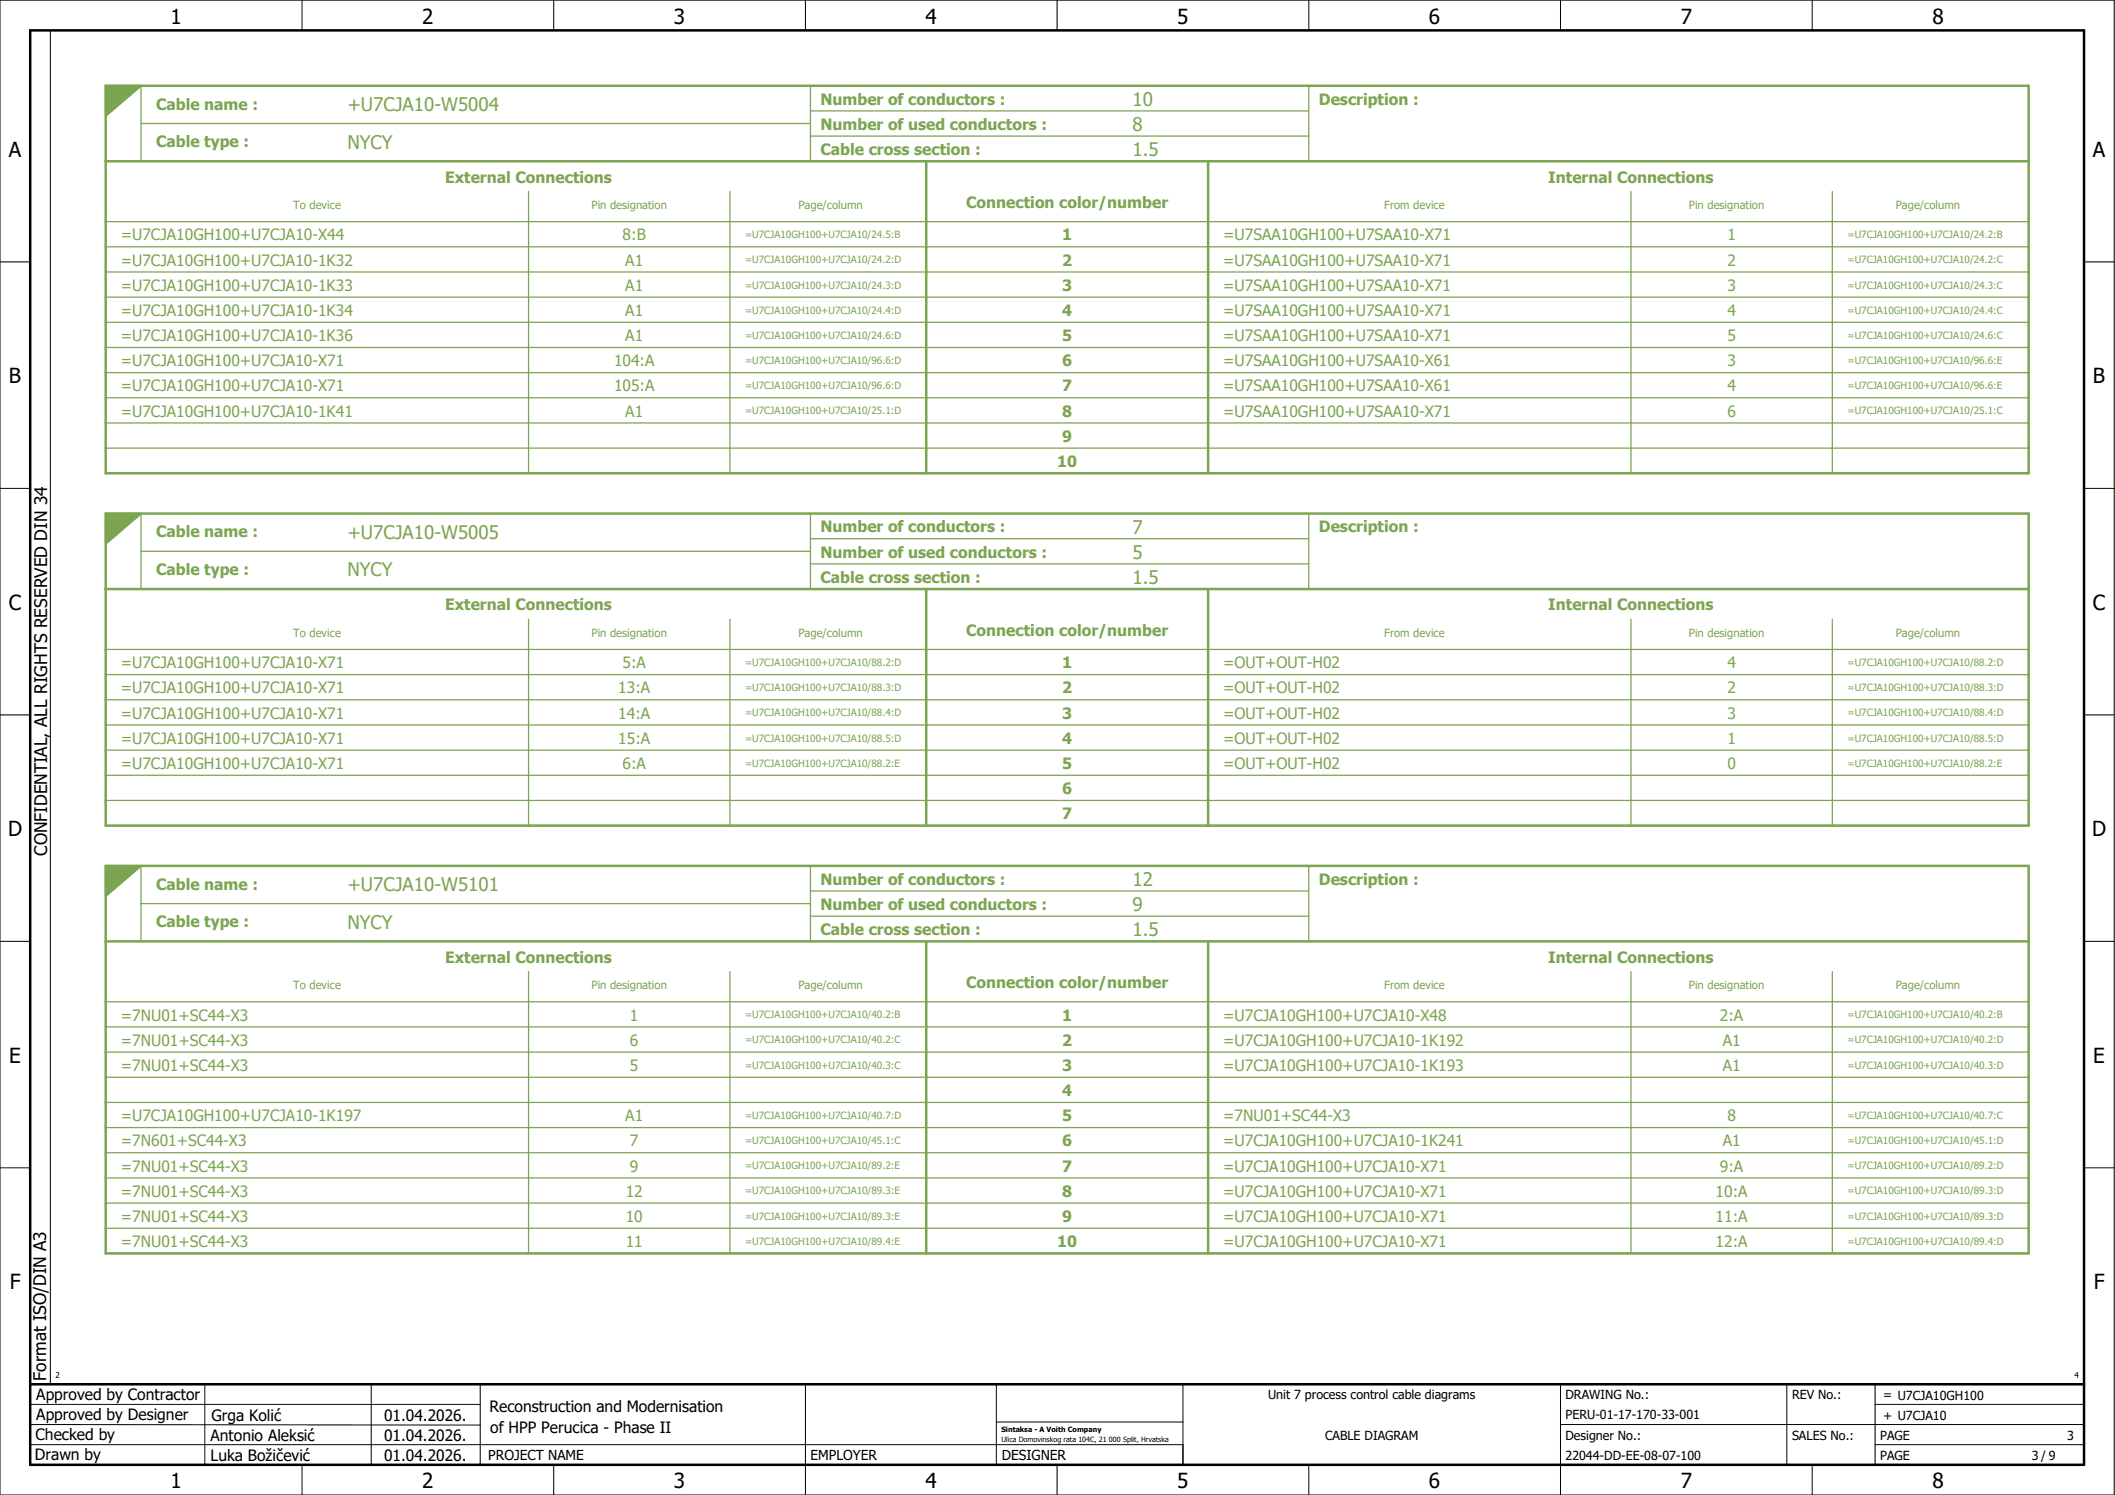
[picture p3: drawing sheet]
<svg xmlns="http://www.w3.org/2000/svg" width="420mm" height="297mm" viewBox="0 0 420 297" stroke-linecap="round" stroke-linejoin="round" font-family="sans-serif">
<defs><g id="words">
<g font-size="4.1">
<text x="33.9" y="4.7">1</text>
<text x="83.9" y="4.7">2</text>
<text x="133.9" y="4.7">3</text>
<text x="183.9" y="4.7">4</text>
<text x="233.9" y="4.7">5</text>
<text x="283.9" y="4.7">6</text>
<text x="333.9" y="4.7">7</text>
<text x="383.9" y="4.7">8</text>
<text x="1.8" y="31.2">A</text>
<text x="415.8" y="31.2">A</text>
<text x="1.8" y="76.2">B</text>
<text x="415.8" y="76.2">B</text>
<text x="1.8" y="121.2">C</text>
<text x="415.8" y="121.2">C</text>
<text x="1.6" y="166.2">D</text>
<text x="415.6" y="166.2">D</text>
<text x="1.8" y="211.2">E</text>
<text x="415.8" y="211.2">E</text>
<text x="1.9" y="256.2">F</text>
<text x="415.9" y="256.2">F</text>
<text x="33.9" y="295.7">1</text>
<text x="83.9" y="295.7">2</text>
<text x="133.9" y="295.7">3</text>
<text x="183.9" y="295.7">4</text>
<text x="233.9" y="295.7">5</text>
<text x="283.9" y="295.7">6</text>
<text x="333.9" y="295.7">7</text>
<text x="383.9" y="295.7">8</text>
</g>
<g font-size="3.7" fill="#7ca552">
<text x="69" y="22">+U7CJA10-W5004</text>
<text x="225" y="21">10</text>
<text x="69" y="29.5">NYCY</text>
<text x="225" y="26">8</text>
<text x="225" y="31">1.5</text>
<text x="69" y="107">+U7CJA10-W5005</text>
<text x="225" y="106">7</text>
<text x="225" y="111">5</text>
<text x="69" y="114.5">NYCY</text>
<text x="225" y="116">1.5</text>
<text x="69" y="177">+U7CJA10-W5101</text>
<text x="225" y="176">12</text>
<text x="69" y="184.5">NYCY</text>
<text x="225" y="181">9</text>
<text x="225" y="186">1.5</text>
</g>
<g font-size="3.4">
<text x="9.4" y="170" transform="rotate(-90 9.4 170)">CONFIDENTIAL, ALL RIGHTS RESERVED DIN 34</text>
<text x="9.2" y="274.3" transform="rotate(-90 9.2 274.3)">Format ISO/DIN A3</text>
</g>
<g font-size="3.1" fill="#7ca552">
<text x="31" y="21.8">Cable name :</text>
<text x="163" y="20.8">Number of conductors :</text>
<text x="262" y="20.8">Description :</text>
<text x="31" y="29.3">Cable type :</text>
<text x="163" y="25.8">Number of used conductors :</text>
<text x="163" y="30.8">Cable cross section :</text>
<text x="88.4" y="36.3">External Connections</text>
<text x="191.9" y="41.4">Connection color/number</text>
<text x="307.6" y="36.3">Internal Connections</text>
<text x="24" y="47.8">=U7CJA10GH100+U7CJA10-X44</text>
<text x="123.7" y="47.8">8:B</text>
<text x="211" y="47.8">1</text>
<text x="243" y="47.8">=U7SAA10GH100+U7SAA10-X71</text>
<text x="343.2" y="47.8">1</text>
<text x="24" y="52.8">=U7CJA10GH100+U7CJA10-1K32</text>
<text x="124.2" y="52.8">A1</text>
<text x="211" y="52.8">2</text>
<text x="243" y="52.8">=U7SAA10GH100+U7SAA10-X71</text>
<text x="343.2" y="52.8">2</text>
<text x="24" y="57.8">=U7CJA10GH100+U7CJA10-1K33</text>
<text x="124.2" y="57.8">A1</text>
<text x="211" y="57.8">3</text>
<text x="243" y="57.8">=U7SAA10GH100+U7SAA10-X71</text>
<text x="343.2" y="57.8">3</text>
<text x="24" y="62.8">=U7CJA10GH100+U7CJA10-1K34</text>
<text x="124.2" y="62.8">A1</text>
<text x="211" y="62.8">4</text>
<text x="243" y="62.8">=U7SAA10GH100+U7SAA10-X71</text>
<text x="343.2" y="62.8">4</text>
<text x="24" y="67.8">=U7CJA10GH100+U7CJA10-1K36</text>
<text x="124.2" y="67.8">A1</text>
<text x="211" y="67.8">5</text>
<text x="243" y="67.8">=U7SAA10GH100+U7SAA10-X71</text>
<text x="343.2" y="67.8">5</text>
<text x="24" y="72.8">=U7CJA10GH100+U7CJA10-X71</text>
<text x="24" y="77.8">=U7CJA10GH100+U7CJA10-X71</text>
<text x="122" y="72.8">104:A</text>
<text x="122" y="77.8">105:A</text>
<text x="211" y="72.8">6</text>
<text x="211" y="77.8">7</text>
<text x="243" y="72.8">=U7SAA10GH100+U7SAA10-X61</text>
<text x="243" y="77.8">=U7SAA10GH100+U7SAA10-X61</text>
<text x="343.2" y="72.8">3</text>
<text x="343.2" y="77.8">4</text>
<text x="24" y="82.8">=U7CJA10GH100+U7CJA10-1K41</text>
<text x="124.2" y="82.8">A1</text>
<text x="211" y="82.8">8</text>
<text x="243" y="82.8">=U7SAA10GH100+U7SAA10-X71</text>
<text x="343.2" y="82.8">6</text>
<text x="211" y="87.8">9</text>
<text x="210" y="92.8">10</text>
<text x="31" y="106.8">Cable name :</text>
<text x="163" y="105.8">Number of conductors :</text>
<text x="262" y="105.8">Description :</text>
<text x="163" y="110.8">Number of used conductors :</text>
<text x="31" y="114.3">Cable type :</text>
<text x="163" y="115.8">Cable cross section :</text>
<text x="88.4" y="121.3">External Connections</text>
<text x="307.6" y="121.3">Internal Connections</text>
<text x="191.9" y="126.4">Connection color/number</text>
<text x="24" y="132.8">=U7CJA10GH100+U7CJA10-X71</text>
<text x="24" y="137.8">=U7CJA10GH100+U7CJA10-X71</text>
<text x="122.8" y="137.8">13:A</text>
<text x="123.7" y="132.8">5:A</text>
<text x="211" y="132.8">1</text>
<text x="211" y="137.8">2</text>
<text x="243" y="132.8">=OUT+OUT-H02</text>
<text x="243" y="137.8">=OUT+OUT-H02</text>
<text x="343.2" y="132.8">4</text>
<text x="343.2" y="137.8">2</text>
<text x="24" y="142.8">=U7CJA10GH100+U7CJA10-X71</text>
<text x="122.8" y="142.8">14:A</text>
<text x="211" y="142.8">3</text>
<text x="243" y="142.8">=OUT+OUT-H02</text>
<text x="343.2" y="142.8">3</text>
<text x="24" y="147.8">=U7CJA10GH100+U7CJA10-X71</text>
<text x="122.8" y="147.8">15:A</text>
<text x="211" y="147.8">4</text>
<text x="243" y="147.8">=OUT+OUT-H02</text>
<text x="343.2" y="147.8">1</text>
<text x="24" y="152.8">=U7CJA10GH100+U7CJA10-X71</text>
<text x="123.7" y="152.8">6:A</text>
<text x="211" y="152.8">5</text>
<text x="243" y="152.8">=OUT+OUT-H02</text>
<text x="343.2" y="152.8">0</text>
<text x="211" y="157.8">6</text>
<text x="211" y="162.8">7</text>
<text x="31" y="176.8">Cable name :</text>
<text x="163" y="175.8">Number of conductors :</text>
<text x="262" y="175.8">Description :</text>
<text x="31" y="184.3">Cable type :</text>
<text x="163" y="180.8">Number of used conductors :</text>
<text x="163" y="185.8">Cable cross section :</text>
<text x="88.4" y="191.3">External Connections</text>
<text x="307.6" y="191.3">Internal Connections</text>
<text x="191.9" y="196.4">Connection color/number</text>
<text x="24" y="202.8">=7NU01+SC44-X3</text>
<text x="125.2" y="202.8">1</text>
<text x="211" y="202.8">1</text>
<text x="243" y="202.8">=U7CJA10GH100+U7CJA10-X48</text>
<text x="341.7" y="202.8">2:A</text>
<text x="24" y="207.8">=7NU01+SC44-X3</text>
<text x="125.2" y="207.8">6</text>
<text x="211" y="207.8">2</text>
<text x="243" y="207.8">=U7CJA10GH100+U7CJA10-1K192</text>
<text x="342.2" y="207.8">A1</text>
<text x="24" y="212.8">=7NU01+SC44-X3</text>
<text x="125.2" y="212.8">5</text>
<text x="211" y="212.8">3</text>
<text x="243" y="212.8">=U7CJA10GH100+U7CJA10-1K193</text>
<text x="342.2" y="212.8">A1</text>
<text x="211" y="217.8">4</text>
<text x="24" y="222.8">=U7CJA10GH100+U7CJA10-1K197</text>
<text x="24" y="227.8">=7N601+SC44-X3</text>
<text x="124.2" y="222.8">A1</text>
<text x="125.2" y="227.8">7</text>
<text x="211" y="222.8">5</text>
<text x="211" y="227.8">6</text>
<text x="243" y="222.8">=7NU01+SC44-X3</text>
<text x="243" y="227.8">=U7CJA10GH100+U7CJA10-1K241</text>
<text x="342.2" y="227.8">A1</text>
<text x="343.2" y="222.8">8</text>
<text x="24" y="232.8">=7NU01+SC44-X3</text>
<text x="125.2" y="232.8">9</text>
<text x="211" y="232.8">7</text>
<text x="243" y="232.8">=U7CJA10GH100+U7CJA10-X71</text>
<text x="341.7" y="232.8">9:A</text>
<text x="24" y="237.8">=7NU01+SC44-X3</text>
<text x="124.3" y="237.8">12</text>
<text x="211" y="237.8">8</text>
<text x="243" y="237.8">=U7CJA10GH100+U7CJA10-X71</text>
<text x="340.8" y="237.8">10:A</text>
<text x="24" y="242.8">=7NU01+SC44-X3</text>
<text x="124.3" y="242.8">10</text>
<text x="211" y="242.8">9</text>
<text x="243" y="242.8">=U7CJA10GH100+U7CJA10-X71</text>
<text x="340.8" y="242.8">11:A</text>
<text x="24" y="247.8">=7NU01+SC44-X3</text>
<text x="124.3" y="247.8">11</text>
<text x="210" y="247.8">10</text>
<text x="243" y="247.8">=U7CJA10GH100+U7CJA10-X71</text>
<text x="340.8" y="247.8">12:A</text>
</g>
<g font-size="3.1">
<text x="7.2" y="278.1">Approved by Contractor</text>
<text x="97.2" y="280.5">Reconstruction and Modernisation</text>
<text x="7.1" y="286.1">Checked by</text>
<text x="7.2" y="282.1">Approved by Designer</text>
<text x="41.8" y="286.2">Antonio Aleksić</text>
<text x="42" y="282.3">Grga Kolić</text>
<text x="76.3" y="282.3">01.04.2026.</text>
<text x="76.3" y="286.3">01.04.2026.</text>
<text x="97.4" y="284.8">of HPP Perucica - Phase II</text>
<text x="6.9" y="290">Drawn by</text>
<text x="41.8" y="290.3">Luka Božičević</text>
<text x="76.3" y="290.3">01.04.2026.</text>
</g>
<g font-size="2.7">
<text x="97" y="290.1">PROJECT NAME</text>
<text x="161" y="290.1">EMPLOYER</text>
<text x="199" y="290.1">DESIGNER</text>
</g>
<g font-size="2.5">
<text x="251.9" y="278">Unit 7 process control cable diagrams</text>
<text x="311" y="278">DRAWING No.:</text>
<text x="356" y="278">REV No.:</text>
<text x="374.1" y="278">= U7CJA10GH100</text>
<text x="263.2" y="286">CABLE DIAGRAM</text>
<text x="311" y="286">Designer No.:</text>
<text x="311" y="282">PERU-01-17-170-33-001</text>
<text x="356" y="286">SALES No.:</text>
<text x="373.5" y="286">PAGE</text>
<text x="374.1" y="282.1">+ U7CJA10</text>
<text x="410.6" y="286">3</text>
<text x="311" y="290">22044-DD-EE-08-07-100</text>
<text x="373.5" y="290">PAGE</text>
<text x="403.6" y="290">3 / 9</text>
</g>
<g font-size="2.2" fill="#7ca552">
<text x="58.3" y="41.6">To device</text>
<text x="117.5" y="41.6">Pin designation</text>
<text x="158.6" y="41.6">Page/column</text>
<text x="275" y="41.6">From device</text>
<text x="335.5" y="41.6">Pin designation</text>
<text x="376.6" y="41.6">Page/column</text>
<text x="58.3" y="126.6">To device</text>
<text x="117.5" y="126.6">Pin designation</text>
<text x="158.6" y="126.6">Page/column</text>
<text x="275" y="126.6">From device</text>
<text x="335.5" y="126.6">Pin designation</text>
<text x="376.6" y="126.6">Page/column</text>
<text x="58.3" y="196.6">To device</text>
<text x="117.5" y="196.6">Pin designation</text>
<text x="158.6" y="196.6">Page/column</text>
<text x="275" y="196.6">From device</text>
<text x="335.5" y="196.6">Pin designation</text>
<text x="376.6" y="196.6">Page/column</text>
</g>
<g font-size="2" fill="#7ca552">
<text x="148" y="47.3">=U7CJA10GH100+U7CJA10/24.5:B</text>
<text x="367" y="47.3">=U7CJA10GH100+U7CJA10/24.2:B</text>
<text x="148" y="52.3">=U7CJA10GH100+U7CJA10/24.2:D</text>
<text x="367" y="52.3">=U7CJA10GH100+U7CJA10/24.2:C</text>
<text x="148" y="57.3">=U7CJA10GH100+U7CJA10/24.3:D</text>
<text x="367" y="57.3">=U7CJA10GH100+U7CJA10/24.3:C</text>
<text x="148" y="62.3">=U7CJA10GH100+U7CJA10/24.4:D</text>
<text x="367" y="62.3">=U7CJA10GH100+U7CJA10/24.4:C</text>
<text x="148" y="67.3">=U7CJA10GH100+U7CJA10/24.6:D</text>
<text x="367" y="67.3">=U7CJA10GH100+U7CJA10/24.6:C</text>
<text x="148" y="72.3">=U7CJA10GH100+U7CJA10/96.6:D</text>
<text x="148" y="77.3">=U7CJA10GH100+U7CJA10/96.6:D</text>
<text x="367" y="72.3">=U7CJA10GH100+U7CJA10/96.6:E</text>
<text x="367" y="77.3">=U7CJA10GH100+U7CJA10/96.6:E</text>
<text x="148" y="82.3">=U7CJA10GH100+U7CJA10/25.1:D</text>
<text x="367" y="82.3">=U7CJA10GH100+U7CJA10/25.1:C</text>
<text x="148" y="132.3">=U7CJA10GH100+U7CJA10/88.2:D</text>
<text x="148" y="137.3">=U7CJA10GH100+U7CJA10/88.3:D</text>
<text x="367" y="132.3">=U7CJA10GH100+U7CJA10/88.2:D</text>
<text x="367" y="137.3">=U7CJA10GH100+U7CJA10/88.3:D</text>
<text x="148" y="142.3">=U7CJA10GH100+U7CJA10/88.4:D</text>
<text x="367" y="142.3">=U7CJA10GH100+U7CJA10/88.4:D</text>
<text x="148" y="147.3">=U7CJA10GH100+U7CJA10/88.5:D</text>
<text x="367" y="147.3">=U7CJA10GH100+U7CJA10/88.5:D</text>
<text x="148" y="152.3">=U7CJA10GH100+U7CJA10/88.2:E</text>
<text x="367" y="152.3">=U7CJA10GH100+U7CJA10/88.2:E</text>
<text x="148" y="202.3">=U7CJA10GH100+U7CJA10/40.2:B</text>
<text x="367" y="202.3">=U7CJA10GH100+U7CJA10/40.2:B</text>
<text x="148" y="207.3">=U7CJA10GH100+U7CJA10/40.2:C</text>
<text x="367" y="207.3">=U7CJA10GH100+U7CJA10/40.2:D</text>
<text x="148" y="212.3">=U7CJA10GH100+U7CJA10/40.3:C</text>
<text x="367" y="212.3">=U7CJA10GH100+U7CJA10/40.3:D</text>
<text x="148" y="222.3">=U7CJA10GH100+U7CJA10/40.7:D</text>
<text x="148" y="227.3">=U7CJA10GH100+U7CJA10/45.1:C</text>
<text x="367" y="222.3">=U7CJA10GH100+U7CJA10/40.7:C</text>
<text x="367" y="227.3">=U7CJA10GH100+U7CJA10/45.1:D</text>
<text x="148" y="232.3">=U7CJA10GH100+U7CJA10/89.2:E</text>
<text x="367" y="232.3">=U7CJA10GH100+U7CJA10/89.2:D</text>
<text x="148" y="237.3">=U7CJA10GH100+U7CJA10/89.3:E</text>
<text x="367" y="237.3">=U7CJA10GH100+U7CJA10/89.3:D</text>
<text x="148" y="242.3">=U7CJA10GH100+U7CJA10/89.3:E</text>
<text x="367" y="242.3">=U7CJA10GH100+U7CJA10/89.3:D</text>
<text x="148" y="247.3">=U7CJA10GH100+U7CJA10/89.4:E</text>
<text x="367" y="247.3">=U7CJA10GH100+U7CJA10/89.4:D</text>
</g>
<g font-size="1.6">
<text x="11" y="273.7">2</text>
<text x="412.1" y="273.7">4</text>
</g>
<g font-size="1.4">
<text x="198.9" y="284.4">Sintaksa - A Voith Company</text>
<text x="198.9" y="286.4">Ulica Domovinskog rata 104C, 21 000 Split, Hrvatska</text>
</g>
</g></defs>
<g fill="none" stroke="#000" stroke-width=".2">
<path d="M0 0h420v297h-420zM10 6v269M60 0v6M110 0v6M160 0v6M210 0v6M260 0v6M310 0v6M360 0v6M0 52h6M414 52h6M0 97h6"/>
<path d="M414 97h6M0 142h6M414 142h6M414 176.3v87.4M0 187h6M414 187h6M0 232h6M414 232h6M6 279h89.4M40.7 275v16M73.7 274.9v16M95.4 275.1v16"/>
<path d="M160 275v22M197.9 275.1v16M310 275v22M355 275v16M372.5 279h41.5M372.5 275v16M414 275h-179v16M6 283l89.4 .1M6 287h229M60 291v6M110 291v6M197.9 282.5h37.1"/>
<path d="M210 291v6M260 291v6M310 283h104M360 291v6M372.5 287h41.5"/>
</g>
<path d="M6 6h408v285h-408zM6 275h408" fill="none" stroke="#000" stroke-width=".5"/>
<path d="M21 17h382v77h-382zM21 32h382M184 32v62M240 32v62M21 102h382v62h-382zM21 117h382M184 117v47M240 117v47M21 172h382v77h-382zM21 187h382M184 187v62M240 187v62" fill="none" stroke="#7ca552" stroke-width=".5"/>
<g fill="none" stroke="#7ca552" stroke-width=".25">
<path d="M28 17v15M161 17v15M260 17v15M28 24.5h133M105 38v56M145 38v56M161 22h99M161 27h99M324 38v56M364 38v56M21 44h382M21 49h382"/>
<path d="M21 54h382M21 59h382M21 64h382M21 69h382M21 74h382M21 79h382M21 84h382M21 89h382M21 94h382M28 102v15M28 109.5h133M161 102v15"/>
<path d="M161 107h99M161 112h99M260 102v15M21 129h382M21 134h382M21 139h382M105 123v41M145 123v41M324 123v41M364 123v41M21 144h382M21 149h382"/>
<path d="M21 154h382M21 159h382M21 164h382M28 172v15M28 179.5h133M161 172v15M161 177h99M260 172v15M21 199h382M105 193v56M145 193v56M161 182h99"/>
<path d="M324 193v56M364 193v56M21 204h382M21 209h382M21 214h382M21 219h382M21 224h382M21 229h382M21 234h382M21 239h382M21 244h382M21 249h382"/>
</g>
<path d="M21 17h7l-7 6zM21 102h7l-7 6zM21 172h7l-7 6z" fill="none" stroke="#7ca552" stroke-width=".35"/>
<g fill="#7ca552" stroke="#7ca552" stroke-width=".2">
<path d="M21 17h7l-7 6z"/>
<path d="M21 102h7l-7 6z"/>
<path d="M21 172h7l-7 6z"/>
</g>
<use href="#words"/>
</svg>
